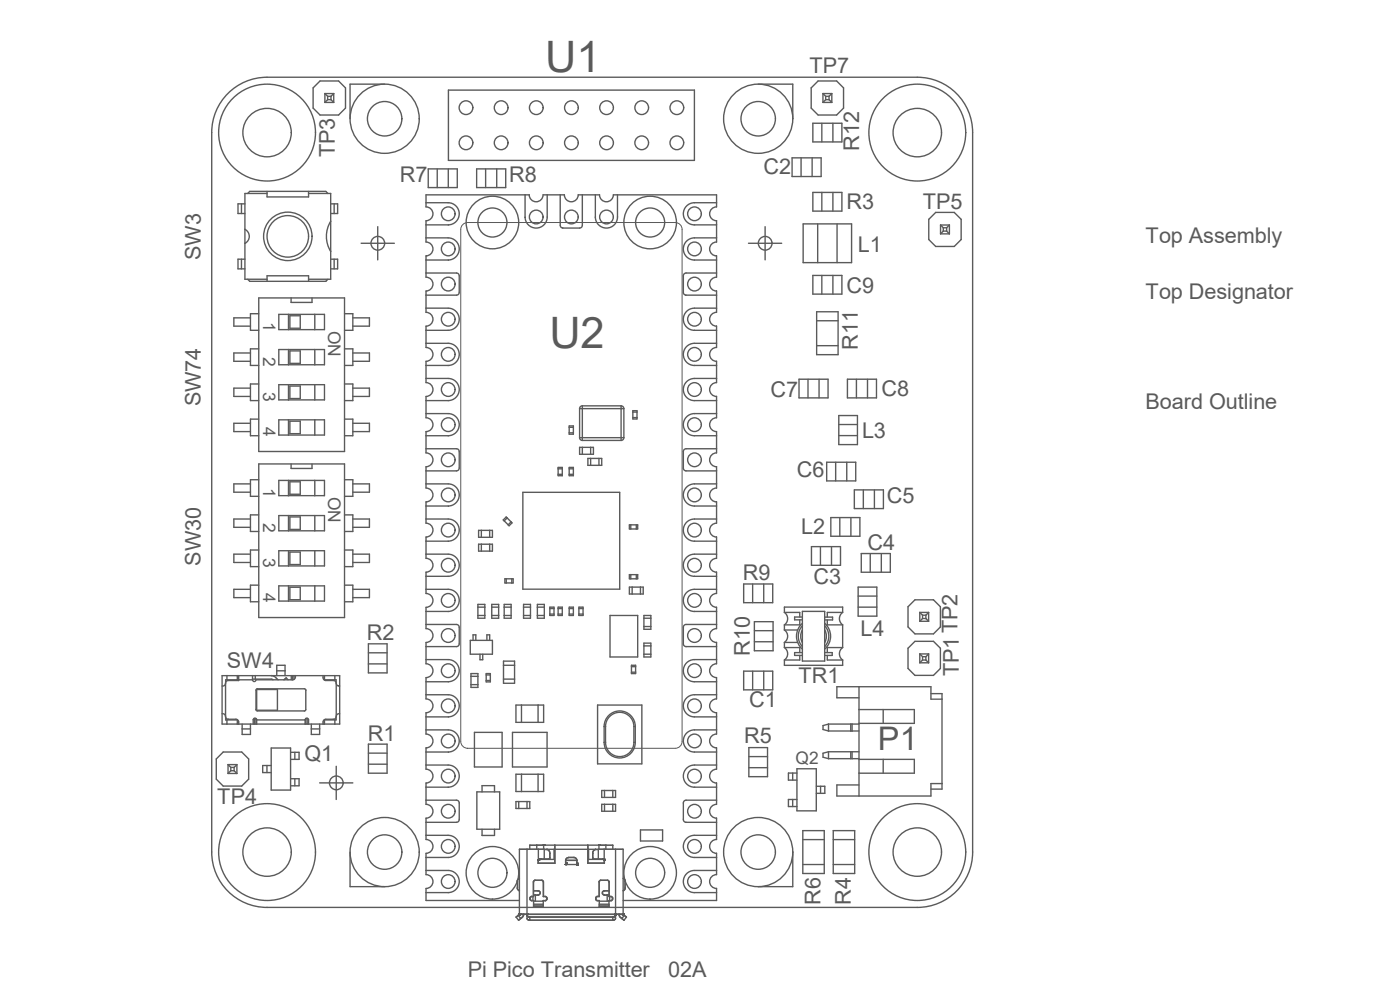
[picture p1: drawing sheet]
<svg xmlns="http://www.w3.org/2000/svg" width="297mm" height="210mm" viewBox="0 0 297 210" stroke-linecap="round" stroke-linejoin="round" font-family="sans-serif">
<defs><g id="words">
<g font-size="9.2" fill="#5a5a5a">
<text x="115.7" y="15.2">U1</text>
<text x="116.5" y="73.9">U2</text>
</g>
<text font-size="6.9" fill="#5a5a5a" x="186.3" y="159.2">P1</text>
<g font-size="4.6" fill="#5a5a5a">
<text x="171.7" y="15.5">TP7</text>
<text x="71" y="33.4" transform="rotate(-90 71 33.4)">TP3</text>
<text x="182.3" y="32" transform="rotate(-90 182.3 32)">R12</text>
<text x="84.8" y="38.7">R7</text>
<text x="108" y="38.7">R8</text>
<text x="162" y="36.9">C2</text>
<text x="179.6" y="44.3">R3</text>
<text x="195.8" y="44.3">TP5</text>
<text x="182" y="53.4">L1</text>
<text x="243" y="51.6">Top Assembly</text>
<text x="42.6" y="55.1" transform="rotate(-90 42.6 55.1)">SW3</text>
<text x="179.6" y="62.2">C9</text>
<text x="243" y="63.3">Top Designator</text>
<text x="182" y="74.2" transform="rotate(-90 182 74.2)">R11</text>
<text x="187" y="83.9">C8</text>
<text x="42.6" y="86.2" transform="rotate(-90 42.6 86.2)">SW74</text>
<text x="163.5" y="84.2">C7</text>
<text x="243" y="86.8">Board Outline</text>
<text x="182.9" y="93">L3</text>
<text x="169.1" y="101.2">C6</text>
<text x="188.1" y="106.8">C5</text>
<text x="170" y="113.2">L2</text>
<text x="184" y="116.8">C4</text>
<text x="42.6" y="120" transform="rotate(-90 42.6 120)">SW30</text>
<text x="157.6" y="122.9">R9</text>
<text x="172.6" y="123.8">C3</text>
<text x="77.8" y="135.8">R2</text>
<text x="182.6" y="135">L4</text>
<text x="48.1" y="141.7">SW4</text>
<text x="159.1" y="139.1" transform="rotate(-90 159.1 139.1)">R10</text>
<text x="203.4" y="143.5" transform="rotate(-90 203.4 143.5)">TP1TP2</text>
<text x="169.4" y="144.9">TR1</text>
<text x="159" y="150.1">C1</text>
<text x="64.6" y="161.4">Q1</text>
<text x="78.1" y="157.3">R1</text>
<text x="157.9" y="157.6">R5</text>
<text x="46.1" y="170.5">TP4</text>
<text x="174.1" y="191.9" transform="rotate(-90 174.1 191.9)">R6</text>
<text x="180.5" y="191.9" transform="rotate(-90 180.5 191.9)">R4</text>
<text x="99.2" y="207.2">Pi Pico Transmitter</text>
<text x="141.8" y="207.2">02A</text>
</g>
<g font-size="3.7" fill="#5a5a5a">
<text x="55.8" y="68.3" transform="rotate(90 55.8 68.3)">1</text>
<text x="69.6" y="70.2" transform="rotate(90 69.6 70.2)">ON</text>
<text x="55.8" y="75.8" transform="rotate(90 55.8 75.8)">2</text>
<text x="55.8" y="83.2" transform="rotate(90 55.8 83.2)">3</text>
<text x="55.8" y="90.7" transform="rotate(90 55.8 90.7)">4</text>
<text x="55.8" y="103.5" transform="rotate(90 55.8 103.5)">1</text>
<text x="69.6" y="105.4" transform="rotate(90 69.6 105.4)">ON</text>
<text x="55.8" y="111" transform="rotate(90 55.8 111)">2</text>
<text x="55.8" y="118.4" transform="rotate(90 55.8 118.4)">3</text>
<text x="55.8" y="125.9" transform="rotate(90 55.8 125.9)">4</text>
<text x="168.8" y="162">Q2</text>
</g>
</g></defs>
<g fill="none" stroke="#5a5a5a" stroke-width=".29">
<path d="M48.4 19.8a11.7 11.7 0 0 1 8.3-3.4h137.9a11.7 11.7 0 0 1 11.7 11.7v152.7a11.7 11.7 0 0 1-11.7 11.7h-137.9a11.7 11.7 0 0 1-11.8-11.7v-152.7a11.7 11.7 0 0 1 3.5-8.3zM67.9 17.2h3.9l1.5 1.4v4.3l-1.5 1.5h-3.9l-1.5-1.5v-4.3zM68.9 19.8v1.9M68.9 19.8h1.9M68.9 19.8l.6 .6M70.8 19.8v1.9M70.8 19.8l-.6 .6M81.6 17.9h-7.3v7.3M95.1 19.1h52.2v14.9h-52.2zM160.9 17.9h7.3v7.3M173.6 17.2h3.9l1.5 1.4v4.3l-1.5 1.5h-3.9l-1.5-1.5v-4.3zM174.6 19.8v1.9"/>
<path d="M174.6 19.8h1.9M174.6 19.8l.6 .6M176.5 19.8v1.9M176.5 19.8l-.6 .6M68.9 21.7h1.9M69.5 20.4v.7M69.5 20.4h.7M69.5 21.1h.7M69.5 21.1l-.6 .6M70.2 20.4v.7M70.2 21.1l.6 .6M90.8 35.8h6.2v4h-6.2z"/>
<path d="M92.8 35.8v4M95.1 35.8v4M101.1 35.8h6.2v4h-6.2zM103 35.8v4M105.4 35.8v4M168 33.5h6.2v3.9h-6.2zM169.9 33.5v3.9M172.3 33.5v3.9M172.4 26.1h6.2v4h-6.2zM174.4 26.1v4M174.6 21.7h1.9M175.2 20.4h.7"/>
<path d="M175.2 21.1h.7M175.2 20.4v.7M175.2 21.1l-.6 .6M175.9 20.4v.7M175.9 21.1l.6 .6M176.7 26.1v4M51.2 43.2v2.1M51.2 55v2M52 43.2h-1.5v2.1h1.5M52 55h-1.5v2h1.5M52 48.7a1.66 1.66 0 0 1 .9 1.4 1.66 1.66 0 0 1-.9 1.5M52.5 59.2l.5 .5h16.1l.5-.5"/>
<path d="M52.5 41l.5-.4h16.1l.5 .4M56.7 41h-4.7v18.2h4.7M56.7 40.6v1.2h8.8v-1.2M56.7 59.7v-1.2h8.8v1.2M65.5 41h4.7v18.2h-4.7M70.2 43.2h1.4v2.1h-1.4M70.2 55h1.4v2h-1.4M70.2 46.9a6.1 6.1 0 0 0 0 6.4M70.9 43.2v2.1M70.9 55v2M76.6 51.6h7.1M80.1 48.1v7"/>
<path d="M90.4 57.9h6.4a.59 .59 0 0 1 .6 .6v3.5a.59 .59 0 0 1-.6 .6h-6.4M90.4 50.5h4.7a2.35 2.35 0 0 1 2.3 2.3 2.35 2.35 0 0 1-2.3 2.4h-4.7M90.4 43h4.7a2.35 2.35 0 0 1 2.3 2.4 2.35 2.35 0 0 1-2.3 2.3h-4.7M111.4 41.3v4.7a2.35 2.35 0 0 0 2.3 2.4 2.35 2.35 0 0 0 2.4-2.4v-4.7M118.9 41.3v6.5a.59 .59 0 0 0 .5 .6h3.6a.59 .59 0 0 0 .5-.6v-6.5M126.3 41.3v4.7a2.35 2.35 0 0 0 2.4 2.4 2.35 2.35 0 0 0 2.3-2.4v-4.7M152 43h-4.7a2.35 2.35 0 0 0-2.3 2.4 2.35 2.35 0 0 0 2.3 2.3h4.7M152 50.5h-4.7a2.35 2.35 0 0 0-2.3 2.3 2.35 2.35 0 0 0 2.3 2.4h4.7M152 57.9h-6.4a.59 .59 0 0 0-.6 .6v3.5M158.8 51.6h7M162.3 48.1v7M170.4 47.5h10.3v8.2h-10.3z"/>
<path d="M172.4 40.8h6.2v4h-6.2zM172.4 58.4h6.2v4h-6.2zM173.5 47.5v8.2M174.4 40.8v4M174.4 58.4v4M176.7 40.8v4M176.7 58.4v4M177.6 47.5v8.2M197 46.5l1.5-1.4h3.9l1.5 1.4v4.3l-1.5 1.5h-3.9l-1.5-1.5zM199.5 47.7v1.9M199.5 47.7h1.9M199.5 49.6h1.9"/>
<path d="M199.5 47.7l.6 .6M200.1 48.3v.7M200.1 48.3h.7M200.1 49h.7M200.1 49l-.6 .6M200.8 48.3v.7M200.8 49l.6 .6M201.4 47.7v1.9M201.4 47.7l-.6 .6M53.1 67.4h-3.5v1.8h3.5M53.1 74.9h-3.5v1.7h3.5M54.9 66.5h-1.8v3.6h1.8"/>
<path d="M54.9 74h-1.8v3.5h1.8M54.9 63.2h18.2v32.6h-18.2zM59.2 66.7h9.6v3.2h-9.6zM59.2 74.1h9.6v3.3h-9.6zM61.2 66.7v3.2M61.2 74.1v3.3M61.5 67h2.2v2.6h-2.2zM61.5 74.4h2.2v2.7h-2.2zM61.8 63.2v1h4.4v-1M66.8 66.7v3.2M66.8 74.1v3.3M73.1 66.5h1.8v3.6h-1.8"/>
<path d="M73.1 74h1.8v3.5h-1.8M74.9 67.4h3.5v1.8h-3.5M74.9 74.9h3.5v1.7h-3.5M90.4 72.8h4.7a2.35 2.35 0 0 1 2.3 2.4 2.35 2.35 0 0 1-2.3 2.3h-4.7M90.4 65.4h4.7a2.35 2.35 0 0 1 2.3 2.3 2.35 2.35 0 0 1-2.3 2.4h-4.7M145 62a.59 .59 0 0 0 .6 .6h6.4M152 65.4h-4.7a2.35 2.35 0 0 0-2.3 2.3 2.35 2.35 0 0 0 2.3 2.4h4.7M152 72.8h-4.7a2.35 2.35 0 0 0-2.3 2.4 2.35 2.35 0 0 0 2.3 2.3h4.7M173.3 68h4.5M173.3 73.3h4.5M173.3 66.1h4.5v9.1h-4.5zM53.1 82.3h-3.5v1.8h3.5"/>
<path d="M53.1 89.8h-3.5v1.8h3.5M54.9 88.9h-1.8v3.5h1.8M54.9 81.5h-1.8v3.5h1.8M54.9 98.4h18.2v32.6h-18.2zM59.2 81.6h9.6v3.2h-9.6zM59.2 89.1h9.6v3.2h-9.6zM61.2 81.6v3.2M61.2 89.1v3.2M61.5 81.9h2.2v2.6h-2.2zM61.5 89.4h2.2v2.6h-2.2zM61.8 98.4v1h4.4v-1M66.8 81.6v3.2"/>
<path d="M66.8 89.1v3.2M73.1 88.9h1.8v3.5h-1.8M73.1 81.5h1.8v3.5h-1.8M74.9 82.3h3.5v1.8h-3.5M74.9 89.8h3.5v1.8h-3.5M90.4 95.2h6.4a.59 .59 0 0 1 .6 .6v3.5a.59 .59 0 0 1-.6 .6h-6.4M90.4 87.7h4.7a2.35 2.35 0 0 1 2.3 2.4 2.35 2.35 0 0 1-2.3 2.3h-4.7M90.4 80.3h4.7a2.35 2.35 0 0 1 2.3 2.3 2.35 2.35 0 0 1-2.3 2.4h-4.7M118.4 99.5h.9M118.4 99.2h.9v1.7h-.9zM120.8 90.6h.8M120.8 90.4h.8v1.7h-.8z"/>
<path d="M120.8 99.2h.8v1.7h-.8zM120.8 91.8h.8M120.8 99.5h.8M123 94.9h2.9v1.5h-2.9zM123 86.7v6.1M123 86.7h9.4M123 92.8h9.4M123 92.8a.59 .59 0 0 0 .5 .6M123.5 86.1v7.3M123.5 94.9v1.5M123.5 86.1h8.3M123.5 93.4h8.3"/>
<path d="M123.5 86.1a.59 .59 0 0 0-.5 .6M124.7 97.3h3v1.4h-3zM125.3 94.9v1.5M125.3 97.3v1.4M127.1 97.3v1.4M131.8 86.1a.59 .59 0 0 1 .6 .6M131.8 86.1v7.3M132.4 86.7v6.1M132.4 92.8a.59 .59 0 0 1-.6 .6M134.3 87.1h.8v1.8h-.8zM134.3 87.4h.8M134.3 88.6h.8"/>
<path d="M152 80.3h-4.7a2.35 2.35 0 0 0-2.3 2.3 2.35 2.35 0 0 0 2.3 2.4h4.7M152 87.7h-4.7a2.35 2.35 0 0 0-2.3 2.4 2.35 2.35 0 0 0 2.3 2.3h4.7M152 95.2h-6.4a.59 .59 0 0 0-.6 .6v3.5a.59 .59 0 0 0 .6 .6h6.4M169.5 80.4h6.2v4h-6.2zM171.4 80.4v4M173.8 80.4v4M175.4 98.1h6.1v3.9h-6.1zM177.3 98.1v3.9M177.9 88.2h4v6.1h-4zM177.9 90.1h4M177.9 92.4h4M179.6 98.1v3.9"/>
<path d="M179.8 80.4h6.1v4h-6.1zM181.7 80.4v4M184 80.4v4M53.1 102.7h-3.5v1.7h3.5M53.1 110.1h-3.5v1.8h3.5M53.1 117.6h-3.5v1.7h3.5M54.9 101.8h-1.8v3.5h1.8M54.9 109.2h-1.8v3.5h1.8M54.9 116.7h-1.8v3.5h1.8M59.2 101.9h9.6v3.2h-9.6zM59.2 109.4h9.6v3.2h-9.6zM59.2 116.8h9.6v3.3h-9.6z"/>
<path d="M61.2 101.9v3.2M61.2 109.4v3.2M61.2 116.8v3.3M61.5 102.2h2.2v2.7h-2.2zM61.5 109.7h2.2v2.6h-2.2zM61.5 117.1h2.2v2.7h-2.2zM66.8 101.9v3.2M66.8 109.4v3.2M66.8 116.8v3.3M73.1 116.7h1.8v3.5h-1.8M73.1 101.8h1.8v3.5h-1.8M73.1 109.2h1.8v3.5h-1.8"/>
<path d="M74.9 102.7h3.5v1.7h-3.5M74.9 110.1h3.5v1.8h-3.5M74.9 117.6h3.5v1.7h-3.5M90.4 117.6h4.7a2.35 2.35 0 0 1 2.3 2.3 2.35 2.35 0 0 1-2.3 2.4h-4.7M90.4 110.1h4.7a2.35 2.35 0 0 1 2.3 2.4 2.35 2.35 0 0 1-2.3 2.3h-4.7M90.4 102.7h4.7a2.35 2.35 0 0 1 2.3 2.3 2.35 2.35 0 0 1-2.3 2.3h-4.7M101.5 115.4h3v1.5h-3zM101.5 112.5h3v1.5h-3zM102.1 112.5v1.5M102.1 115.4v1.5M103.9 112.5v1.5M103.9 115.4v1.5"/>
<path d="M107 110.5l1 1 .6-.6-.2-.2M107.6 109.9l.8 .8M107.6 109.9l-.6 .6M107.6 109.9l-.2-.2-.6 .6 .2 .2M108.4 110.7l-.6 .6M110.9 104.4h20.6v20.6h-20.6zM118.4 100.6h.9M120.8 100.6h.8M133.5 111.3h1.8v.9h-1.8zM133.8 111.3v.9M135 111.3v.9M152 102.7h-4.7a2.35 2.35 0 0 0-2.3 2.3 2.35 2.35 0 0 0 2.3 2.3h4.7"/>
<path d="M152 110.1h-4.7a2.35 2.35 0 0 0-2.3 2.4 2.35 2.35 0 0 0 2.3 2.3h4.7M152 117.6h-4.7a2.35 2.35 0 0 0-2.3 2.3 2.35 2.35 0 0 0 2.3 2.4h4.7M172.2 116h6.1v3.9h-6.1zM174.1 116v3.9M176.3 109.8h6.1v4h-6.1zM176.4 116v3.9M178.2 109.8v4M180.5 109.8v4M181.3 103.9h6.1v4h-6.1zM182.7 117.4h6.2v4h-6.2zM183.2 103.9v4M184.6 117.4v4"/>
<path d="M185.5 103.9v4M187 117.4v4M53.1 125h-3.5v1.8h3.5M54.9 124.1h-1.8v3.6h1.8M59.2 124.3h9.6v3.2h-9.6zM61.2 124.3v3.2M61.5 124.6h2.2v2.6h-2.2zM66.8 124.3v3.2M73.1 124.1h1.8v3.6h-1.8M74.9 125h3.5v1.8h-3.5M78.2 136.6h3.9v6.1h-3.9zM78.2 138.5h3.9"/>
<path d="M90.4 139.9h4.7a2.35 2.35 0 0 1 2.3 2.4 2.35 2.35 0 0 1-2.3 2.3h-4.7M90.4 132.5h6.4a.59 .59 0 0 1 .6 .6v3.5a.59 .59 0 0 1-.6 .6h-6.4M90.4 125h4.7a2.35 2.35 0 0 1 2.3 2.4 2.35 2.35 0 0 1-2.3 2.3h-4.7M99.8 135.8h4.7v3h-4.7zM100.4 135.8v-1.1h.5v1.1M101.4 128.8h1.5M101.4 130.6h1.5M101.4 128.2h1.5v3h-1.5zM101.8 138.8v1.2h.6v-1.2M103.3 135.8v-1.1h.6v1.1M104.3 128.8h1.5M104.3 130.6h1.5"/>
<path d="M104.3 128.2h1.5v3h-1.5zM107 128.8h1.4M107 130.6h1.4M107 128.2h1.4v3h-1.4zM107.1 122.8h1.8v.9h-1.8zM107.4 122.8v.9M108.6 122.8v.9M111.1 128.8h1.4M111.1 128.2h1.4v3h-1.4zM111.1 130.6h1.4M114 128.8h1.5M114 130.6h1.5"/>
<path d="M114 128.2h1.5v3h-1.5zM116.6 128.8h.9v1.8h-.9zM116.6 130.3h.9M116.6 129.1h.9M118.4 128.8h.9v1.8h-.9zM118.4 130.3h.9M118.4 129.1h.9M120.8 128.8h.8v1.8h-.8zM120.8 130.3h.8M120.8 129.1h.8M122.8 128.8h.9v1.8h-.9zM122.8 130.3h.9"/>
<path d="M122.8 129.1h.9M129.4 130.6h5.9v8.8h-5.9zM133.5 124.5h3v1.5h-3zM133.5 121.9h1.8v.9h-1.8zM133.8 121.9v.9M134.1 124.5v1.5M135 121.9v.9M135.9 124.5v1.5M136.6 130.6h1.5v2.9h-1.5zM136.6 131.2h1.5M136.6 136.4h1.5v3h-1.5zM136.6 137h1.5"/>
<path d="M136.6 138.8h1.5M136.6 132.9h1.5M152 125h-4.7a2.35 2.35 0 0 0-2.3 2.4 2.35 2.35 0 0 0 2.3 2.3h4.7M152 132.5h-6.4a.59 .59 0 0 0-.6 .6v3.5a.59 .59 0 0 0 .6 .6h6.4M152 139.9h-4.7a2.35 2.35 0 0 0-2.3 2.4 2.35 2.35 0 0 0 2.3 2.3h4.7M157.8 123.9h6.1v3.9h-6.1zM159.7 123.9v3.9M160 131.9h4v6.1h-4zM160 136.1h4M160 133.8h4M162 123.9v3.9M166.4 129.9v-1.1h12.4v1.1"/>
<path d="M166.4 129.9h3.3v1M166.4 137.4h3.3v1M166.4 132.6v1M166.4 136.3v1.1M166.4 133.6h2.8M166.4 136.3h2.8M166.4 129.9a1.61 1.61 0 0 1 0 2.7M166.4 137.4a1.61 1.61 0 0 1 0 2.6M166.4 133.6a1.61 1.61 0 0 1 0 2.7M169.7 139v1h-3.3M169.7 131.5v1.1h-3.3M170.2 132.2a3.6 3.6 0 0 0 0 5.5"/>
<path d="M170.2 132.8a3.2 3.2 0 0 0 0 4.4M170.2 133.6a2.73 2.73 0 0 0 0 2.7M170.2 129.7h4.8v10.5h-4.8zM170.2 130.9h-1.6v.6h1.6M170.2 138.4h-1.6v.6h1.6M175 133.6a2.73 2.73 0 0 1 0 2.7M175 132.8a3.2 3.2 0 0 1 0 4.4M175 130.9h1.6v.6h-1.6M175 138.4h1.6v.6h-1.6M175 132.2a3.6 3.6 0 0 1 0 5.5M175.5 139v1h3.3M175.5 131.5v1.1h3.3"/>
<path d="M178.8 129.9h-3.3v1M178.8 137.4h-3.3v1M178.8 132.6v4.8M178.8 137.4a1.61 1.61 0 0 0 0 2.6M178.8 129.9a1.61 1.61 0 0 0 0 2.7M182.1 124.5h3.9v6.2h-3.9zM182.1 128.8h3.9M182.1 126.5h3.9M192.6 128.7l1.5-1.5h3.9l1.5 1.5v4.3l-1.5 1.5h-3.9l-1.5-1.5zM192.6 137.5l1.5-1.4h3.9l1.5 1.4v4.3l-1.5 1.5h-3.9l-1.5-1.5zM195.1 129.9v1.9M195.1 138.7v1.9"/>
<path d="M195.1 129.9h1.9M195.1 131.8h1.9M195.1 129.9l.6 .6M195.1 138.7h1.9M195.1 138.7l.6 .6M195.7 130.5v.7M195.7 139.3v.7M195.7 130.5h.7M195.7 131.2h.7M195.7 131.2l-.6 .6M195.7 139.3h.7M196.4 130.5v.7"/>
<path d="M196.4 139.3v.7M196.4 131.2l.6 .6M197 129.9v1.9M197 138.7v1.9M197 129.9l-.6 .6M197 138.7l-.6 .6M47.1 143.3h25v10.3h-25zM47.3 151.4a.59 .59 0 0 1 .5 .6M47.8 144.9v7.1M47.8 144.9a.59 .59 0 0 1-.5 .6M47.9 152a.59 .59 0 0 0 .5 .6h1.7a.59 .59 0 0 1 .5 .6v.4M47.9 152.2v.5h2.4v.9"/>
<path d="M48.1 143.3v.9M48.1 152.7v.9M50.3 143.3v.9M50.5 144.4v-.2h-2.6v.6M50.6 143.3v1.1h-2.2a.59 .59 0 0 0-.6 .5M50.6 144.2h3M51.4 153.6v2.2h1.7v-2.2M51.4 154.6h1.7M53.6 144.1h3.9l.4 .1M53.6 143.3v.9M53.9 152.4h.4v1.2M54 152.4v1.2"/>
<path d="M54.2 143.3v.8M54.3 150.5l.3 .3h10M54.3 152.6h.1M54.5 146.3h4.4v4.4h-4.4zM54.5 152.7v.9M54.5 152.7h10.2M54.5 152.7a.37 .37 0 0 0-.4-.3 .37 .37 0 0 0-.4 .3v.9M54.6 146.1h10l.3 .3M54.6 146.1l-.3 .3v4.1M57.5 158.7h4.1v8.9h-4.1zM57.5 143.3l.6 .1 .6 .6M58.7 143.3v-2.2h1.8v2.2"/>
<path d="M58.7 142.3h1.8M58.7 144l.3 .2M60.2 144.2l.5-.4 .4 .4M61.6 159.6h1.8v1.5h-1.8M61.8 143.3v.9M62.1 144.2h-7.8a.37 .37 0 0 1-.4 .4 .37 .37 0 0 1-.3-.4M62.1 143.3v.9M62.4 143.3v.8M62.5 159.6v1.5M62.7 143.3a.68 .68 0 0 1-.6 .9M64.7 152.7a.37 .37 0 0 1 .4-.3 .37 .37 0 0 1 .4 .3v.9M64.7 152.7v.9"/>
<path d="M64.9 146.4v4.1l-.3 .3M65.2 152.4v1.2M65.3 152.4h-.4v1.2M66 154.6h1.8M66 153.6v2.2h1.8v-2.2M68.5 143.3a.8 .8 0 0 0 .4 1l1.8 .1a.59 .59 0 0 1 .6 .5M68.8 143.3v.9h2.5v.6M71 143.3v.9M71 152.7v.9M71.3 152.2v.5h-2.5v.9M71.3 144.9v7.1M71.3 152a.59 .59 0 0 1-.6 .6h-1.6a.59 .59 0 0 0-.6 .6v.4"/>
<path d="M71.3 144.9a.59 .59 0 0 0 .6 .6M71.9 151.4a.59 .59 0 0 0-.6 .6M78.2 157.9h3.9v6.1h-3.9zM78.2 159.8h3.9M78.2 140.8h3.9M90.4 154.8h4.7a2.35 2.35 0 0 1 2.3 2.4 2.35 2.35 0 0 1-2.3 2.3h-4.7M90.4 147.4h4.7a2.35 2.35 0 0 1 2.3 2.3 2.35 2.35 0 0 1-2.3 2.4h-4.7M99.9 142.9h1.5v2.9h-1.5zM99.9 143.5h1.5M99.9 145.2h1.5M100.7 155.4h5.8v7.3h-5.8zM103.1 142.9h.9v1.8h-.9z"/>
<path d="M103.1 143.2h.9M103.1 144.4h.9M106.8 141.1h2.4M106.8 140.3h2.4v4.6h-2.4zM106.8 144.1h2.4M108.7 155.4h7.4v7.3h-7.4zM109.5 149.6h5.8v3.6h-5.8zM110.6 149.6v3.6M114.2 149.6v3.6M126.8 149.6h9.4v12.4h-9.4zM128.2 154.1a3.3 3.3 0 0 1 3.3-3.3 3.3 3.3 0 0 1 3.3 3.3M128.2 157.5a3.3 3.3 0 0 0 3.3 3.3 3.3 3.3 0 0 0 3.3-3.3"/>
<path d="M128.2 154.1h.3M128.2 157.5h.3M128.2 154.1v3.4M128.5 157.5a3 3 0 0 0 3 3 3 3 0 0 0 3-3M128.5 154.1a3 3 0 0 1 3-3 3 3 0 0 1 3 3M128.5 154.1v3.4M134 141.1h.8v1.8h-.8zM134 142.6h.8M134 141.4h.8M134.5 154.1h.3M134.5 154.1v3.4M134.5 157.5h.3"/>
<path d="M134.8 154.1v3.4M152 147.4h-4.7a2.35 2.35 0 0 0-2.3 2.3 2.35 2.35 0 0 0 2.3 2.4h4.7M152 154.8h-4.7a2.35 2.35 0 0 0-2.3 2.4 2.35 2.35 0 0 0 2.3 2.3h4.7M157.8 142.4h6.1v3.9h-6.1zM158.9 158.6h3.9v6.2h-3.9zM159.7 142.4v3.9M162 142.4v3.9M166.4 140v1.1h12.4v-1.1M175.8 153.6l-1.2 .3v.9l1.2 .3M175.8 159.5l-1.2 .3v.8l1.2 .3M175.8 155.1h6.4M175.8 153.6h6.4"/>
<path d="M175.8 153.6v1.5M175.8 159.5v1.4M175.8 159.5h6.4M180.5 153.6v1.5M180.5 159.5v1.4M180.8 153.6v1.5M180.8 159.5v1.4M182.2 148h-4.7v-2.3h20v2.6h2.3M182.2 145.7v23.2M182.2 150.5h11.8v3h-11.8M187.4 150.5v3M195.1 140.6h1.9"/>
<path d="M195.7 140h.7M195.7 140l-.6 .6M196.4 140l.6 .6M197.5 147.1h2.3v20.3h-2.3M45.9 161l1.5-1.5h3.9l1.5 1.5v4.3l-1.5 1.5h-3.9l-1.5-1.5zM48.4 162.2v1.9M48.4 162.2h1.9M48.4 164.1h1.9M48.4 162.2l.6 .6M49 162.8v.7M49 162.8h.7M49 163.5h.7"/>
<path d="M49 163.5l-.6 .6M49.7 162.8v.7M49.7 163.5l.6 .6M50.3 162.2v1.9M50.3 162.2l-.6 .6M56.6 162.4v1.5M57.5 162.4h-1.8v1.5h1.8M61.6 165.2h1.8v1.5h-1.8M62.5 165.2v1.5M67.8 166.1h7.1M71.3 162.6v7M78.2 162.1h3.9"/>
<path d="M90.4 177.2h4.7a2.35 2.35 0 0 1 2.3 2.4 2.35 2.35 0 0 1-2.3 2.3h-4.7M90.4 169.7h6.4a.59 .59 0 0 1 .6 .6v3.6a.59 .59 0 0 1-.6 .5h-6.4M90.4 162.3h4.7a2.35 2.35 0 0 1 2.3 2.3 2.35 2.35 0 0 1-2.3 2.4h-4.7M90.4 173.6v4.5a1.47 1.47 0 0 1 1.4 1.5 1.47 1.47 0 0 1-1.4 1.4v4.5a1.47 1.47 0 0 1 1.4 1.5 1.47 1.47 0 0 1-1.4 1.5v2.5h19.8M90.4 173.6a1.47 1.47 0 0 0 1.5-1.5 1.47 1.47 0 0 0-1.5-1.5v-4.5l.4-.1a1.47 1.47 0 0 0 1-1.6 1.47 1.47 0 0 0-1.4-1.2v-4.5l.4-.1a1.47 1.47 0 0 0 1-1.6 1.47 1.47 0 0 0-1.4-1.3v-4.5l.4-.1a1.47 1.47 0 0 0 1-1.6 1.47 1.47 0 0 0-1.4-1.2v-4.6h.4a1.47 1.47 0 0 0 1-1.7 1.47 1.47 0 0 0-1.4-1.2v-4.5l.4-.1a1.47 1.47 0 0 0 1-1.6 1.47 1.47 0 0 0-1.4-1.2v-4.6h.4a1.47 1.47 0 0 0 1-1.7 1.47 1.47 0 0 0-1.4-1.2v-4.5l.4-.1a1.47 1.47 0 0 0 1-1.6 1.47 1.47 0 0 0-1.4-1.3v-4.5l.4-.1a1.47 1.47 0 0 0 1-1.6 1.47 1.47 0 0 0-1.4-1.2v-4.5l.4-.1a1.47 1.47 0 0 0 1-1.6 1.47 1.47 0 0 0-1.4-1.3v-4.5l.4-.1a1.47 1.47 0 0 0 1-1.6 1.47 1.47 0 0 0-1.4-1.2v-4.5l.4-.1a1.47 1.47 0 0 0 1-1.6 1.47 1.47 0 0 0-1.4-1.3v-4.5l.4-.1a1.47 1.47 0 0 0 1-1.6 1.47 1.47 0 0 0-1.4-1.2v-4.6h.4a1.47 1.47 0 0 0 1-1.7 1.47 1.47 0 0 0-1.4-1.2v-4.5l.4-.1a1.47 1.47 0 0 0 1-1.6 1.47 1.47 0 0 0-1.4-1.2v-4.6h.4a1.47 1.47 0 0 0 1-1.7 1.47 1.47 0 0 0-1.4-1.2v-4.5l.4-.1a1.47 1.47 0 0 0 1-1.6 1.47 1.47 0 0 0-1.4-1.3v-4.5h.4a1.47 1.47 0 0 0 1-1.7 1.47 1.47 0 0 0-1.4-1.2v-2.6h21.9a1.47 1.47 0 0 0 1.4 1.5 1.47 1.47 0 0 0 1.5-1.5h4.5l.1 .5a1.47 1.47 0 0 0 1.6 1 1.47 1.47 0 0 0 1.3-1.5h4.5l.1 .5a1.47 1.47 0 0 0 1.6 1 1.47 1.47 0 0 0 1.2-1.5h21.9v2.6a1.47 1.47 0 0 0-1.4 1.5 1.47 1.47 0 0 0 1.4 1.4v4.5l-.4 .1a1.47 1.47 0 0 0-1 1.6 1.47 1.47 0 0 0 1.4 1.3v4.5l-.4 .1a1.47 1.47 0 0 0-1 1.6 1.47 1.47 0 0 0 1.4 1.2v4.6h-.4a1.47 1.47 0 0 0-1 1.7 1.47 1.47 0 0 0 1.4 1.2v4.5l-.4 .1a1.47 1.47 0 0 0-1 1.6 1.47 1.47 0 0 0 1.4 1.2v4.6h-.4a1.47 1.47 0 0 0-1 1.7 1.47 1.47 0 0 0 1.4 1.2v4.5l-.4 .1a1.47 1.47 0 0 0-1 1.6 1.47 1.47 0 0 0 1.4 1.3v4.5l-.4 .1a1.47 1.47 0 0 0-1 1.6 1.47 1.47 0 0 0 1.4 1.2v4.5l-.4 .1a1.47 1.47 0 0 0-1 1.6 1.47 1.47 0 0 0 1.4 1.3v4.5l-.4 .1a1.47 1.47 0 0 0-1 1.6 1.47 1.47 0 0 0 1.4 1.2v4.5l-.4 .1a1.47 1.47 0 0 0-1 1.6 1.47 1.47 0 0 0 1.4 1.3v4.5l-.4 .1a1.47 1.47 0 0 0-1 1.6 1.47 1.47 0 0 0 1.4 1.2v4.6h-.4a1.47 1.47 0 0 0-1 1.7 1.47 1.47 0 0 0 1.4 1.2v4.5l-.4 .1a1.47 1.47 0 0 0-1 1.6 1.47 1.47 0 0 0 1.4 1.2v4.6h-.4a1.47 1.47 0 0 0-1 1.7 1.47 1.47 0 0 0 1.4 1.2v4.5l-.4 .1a1.47 1.47 0 0 0-1 1.6 1.47 1.47 0 0 0 1.4 1.3v4.5h-.4a1.47 1.47 0 0 0-1 1.7 1.47 1.47 0 0 0 1.4 1.2v4.5l-.4 .1a1.47 1.47 0 0 0-1 1.6 1.47 1.47 0 0 0 1.4 1.3v4.5l-.4 .1a1.47 1.47 0 0 0-1 1.6 1.47 1.47 0 0 0 1.4 1.2v4.5l-.4 .1a1.47 1.47 0 0 0-1 1.6 1.47 1.47 0 0 0 1.4 1.3v2.5h-19.8M101.2 168h4.8v7.9h-4.8zM102.3 168v-1.3h2.6v1.3M102.3 175.9v1.3h2.6v-1.3M109.5 164.2h5.8v3.7h-5.8zM109.5 170h2.9v1.5h-2.9zM110 170v1.5M110.6 164.2v3.7"/>
<path d="M111.8 170v1.5M112.4 179.3v.9M112.4 179.3h2.9M112.4 179.3h.1M114.2 164.2v3.7M115.3 179.3h.1M115.3 179.3v.9M117.7 179.3v3.8M124.7 179.3v3.8M127.1 179.3h.1M127.7 167.7h2.9v1.5h-2.9zM127.7 170.6h2.9v1.5h-2.9z"/>
<path d="M128.2 167.7v1.5M128.2 170.6v1.5M130 179.3h.1M130 179.3h-2.9v.9M130 167.7v1.5M130 170.6v1.5M130 179.3v.9M135.9 176.1h4.7v2.3h-4.7zM145.6 169.7h6.4M145.6 169.7a.59 .59 0 0 0-.6 .6v3.6a.59 .59 0 0 0 .6 .5h6.4M152 162.3h-4.7a2.35 2.35 0 0 0-2.3 2.3 2.35 2.35 0 0 0 2.3 2.4h4.7M152 177.2h-4.7a2.35 2.35 0 0 0-2.3 2.4 2.35 2.35 0 0 0 2.3 2.3h4.7"/>
<path d="M158.9 160.5h3.9M158.9 162.9h3.9M168.2 164v1.5M168.2 169.6v1.5M169.1 163.1h4.1v8.9h-4.1zM169.1 164h-1.8v1.5h1.8M169.1 169.6h-1.8v1.5h1.8M170.3 178.1h4.6M170.3 176.2h4.6v9.1h-4.6zM173.2 166.8h1.8v1.5h-1.8M174.1 166.8v1.5M175.8 160.9h6.4"/>
<path d="M176.8 178.1h4.5M176.8 176.2h4.5v9.1h-4.5zM182.2 161.1h11.8v2.9h-11.8M187.4 161.1v2.9M199.8 166.2h-2.3v2.7h-20v-2.4h4.7M74.3 180.8v7.3h7.3M90.4 184.7h4.7a2.35 2.35 0 0 1 2.3 2.3 2.35 2.35 0 0 1-2.3 2.4h-4.7M109.5 194.6l.5 .6 .7-.6M109.9 186.6a5.6 5.6 0 0 0-6.8-6.8 5.6 5.6 0 0 0-2.7 9.2 5.6 5.6 0 0 0 9.4-2.1M109.9 194.2h.1M110 194.2l-.5 .4M110 194.2l.5 .6"/>
<path d="M110.2 194h.1M110.2 193.9h.1M110.2 193.9v.1M110.2 193.9h1.6M110.2 186.4l-.2 .1-.2 .4v1.5v.2l.4 .4M110.2 194l-.7 .6M110.2 194l-.2 .2M110.2 194h.8M110.5 194.8v.1M110.5 194.9l-.5 .3M110.7 194.6v.1M111 194h.1"/>
<path d="M111 194l-.3 .7M111.8 193.9h.1M111.8 193.9l-1.6 .1M111.8 194h.1M111.8 193.9l.1 .1M111.8 180.2v13.7M111.8 194v.9l.3 .2M111.9 193.9h.1M111.9 193.9h18.6M111.9 194.2l.1 .2 .4 .1M111.9 194v.2M111.9 194.2v.2l.5 .2h17.6l.5-.2v-.2"/>
<path d="M111.9 194h-.1M112 195.1l.4 .1M112.1 195.1l.3 .1M112.4 195.2h17.6M112.4 194.5v.7M112.4 194.5h17.6M112.4 190.5v.2M112.4 190.7h.1M112.4 190.7l.4 .4M112.8 191.1l.4-.1v1.4h2.1v-1.4l.4 .1M112.8 190.2h.4M112.8 190.2h.1"/>
<path d="M112.8 191v.1M112.8 190.2l-.4 .3M113.1 190.2v.8M113.2 187.1v3.1M113.2 190.2h.1M113.2 187.1h.1M113.2 191.2h2.1M113.2 191.8h2.1M113.2 192h2.1M113.2 192.3h2.1M113.2 189.9h1M113.2 189h1"/>
<path d="M113.5 186.7h1.5M113.5 186.7v.1M113.5 186.7l-.3 .4M113.6 189.9v1.3M113.9 180.2v-.9h14.6v.9M114.2 189v-.1a.47 .47 0 0 1 .4 .5 .47 .47 0 0 1-.4 .5M114.2 189.9h.1M114.2 189a.44 .44 0 0 1 .4 .4 .44 .44 0 0 1-.4 .5M114.2 183.1h3.5M114.2 182.6h.1M114.2 182.6v.5M114.2 180.2v2.2"/>
<path d="M114.2 182.4h.1M114.2 182.4v.2M114.3 182.3h.1M114.3 182.4h.1M114.4 182.3h.1M114.5 182.3h.1M115 186.7l.3 .4M115.3 187.1h.1M115.3 187.1v3.1M115.3 190.2h.4M115.3 190.2h.1M115.5 180.2h-5.3v13.7"/>
<path d="M115.5 180.2l-.1 2.1M115.5 180.2h.5M115.7 190.2l.3 .3M115.7 190.2h.1M115.7 191v.1M116 190.5h.1M116 190.7h.1M116 190.5v.2M116 190.7l-.3 .4M116 180.2h10.4M116 180.2a.76 .76 0 0 1 .6 .8M116.5 182.3h-2"/>
<path d="M116.5 182.3h-.1M116.6 182l-.1 .3M116.6 181h.1M116.6 182h.1M116.6 181v1M117.5 180.2v2.1h-3.2M120 183.4h.1M120 183.4h2.4M120 182.5h2.4v.9M120 182.5v.9M120 183.3h.1M120 183.2h.1"/>
<path d="M120.6 181.9a.59 .59 0 0 0-.6 .6M120.6 181.9a.59 .59 0 0 0-.6 .6v.7M120.6 181.9h.1M120.6 181.9h1.2M121.8 181.9a.59 .59 0 0 1 .6 .6M121.8 181.9h.1M122.4 183.2h.1M122.4 182.5v.7M122.4 183.3h.1M122.4 183.4h.1M124.7 183.1h.1M124.7 183.1h3.5"/>
<path d="M124.9 180.2v2.1h3.1M125.7 181v1M125.7 181h.1M125.7 182h.1M125.8 182l.1 .3M125.9 182.3h2M125.9 182.3h.1M126.4 180.2a.76 .76 0 0 0-.6 .8M126.4 180.2h.5M126.4 190.5v.2M126.4 190.5h.1M126.4 190.7h.1"/>
<path d="M126.4 190.7l.3 .4M126.7 190.2l-.3 .3M126.7 191.1l.4-.1v1.4h2.1v-1.4l.4 .1M126.7 190.2h.4M126.7 190.2h.1M126.7 191v.1M126.9 180.2h5.3v13.7M126.9 180.2l.1 2.1M127.1 187.1v3.1M127.1 187.1h.1M127.1 190.2h.1M127.1 191.2h2.1"/>
<path d="M127.1 191.8h2.1M127.1 192h2.1M127.1 192.3h2.1M127.4 186.7l-.3 .4M127.4 186.7h1.5M127.4 186.7v.1M128 182.3h.1M128.1 182.3h.1M128.1 182.4h.1M128.2 182.4v.2M128.2 180.2v2.2M128.2 182.6v.5"/>
<path d="M128.2 189a.46 .46 0 0 0-.4 .4 .46 .46 0 0 0 .4 .5M128.2 189.9h.1M128.2 189h1M128.2 189a.44 .44 0 0 0-.4 .4 .44 .44 0 0 0 .4 .5M128.8 189.9v1.3M128.9 186.7l.3 .4M129.2 187.1h.1M129.2 189.9h-1M129.2 187.1v3.1M129.2 190.2h.4M129.2 190.2h.1M129.3 190.2v.8"/>
<path d="M129.6 190.2h.1M129.6 191v.1M129.6 190.2l.4 .3M129.9 190.5h.1M129.9 190.7h.1M130 190.5v.2M130 190.7l-.4 .4M130 194.5v.7M130.3 195.1l-.3 .1M130.5 194h.1M130.5 194l.1 .9-.6 .3M130.5 194.2l-.1 .2-.4 .1"/>
<path d="M130.5 194v.2M130.5 193.9l.1 .1M130.6 193.9h-.1M130.6 180.2v13.7M130.6 193.9v.1M130.6 194h.1M130.6 194h1.5M130.6 193.9h1.6M130.6 193.9h.1M131.3 194l.2 .5 .9 .7M131.4 194h.1M131.4 194h.8"/>
<path d="M132.1 194h.1M132.2 194h.1M132.2 194l.2 .2M132.2 193.9l-.1 .1M132.2 186.3l.4 .4v.2v1.5l-.2 .4-.2 .2M132.2 194l.3 .2M132.4 194.2l-.5 .7 .5 .3M132.4 194.2l.5 .4M132.5 194.2l.4 .4M132.5 194.2h-.1M132.5 186.6a5.6 5.6 0 0 1 4.5-6.9 5.6 5.6 0 0 1 6.5 5 5.6 5.6 0 0 1-5.6 6 5.6 5.6 0 0 1-5.3-3.8M132.9 194.6l-.5 .6"/>
<path d="M152 184.7h-4.7a2.35 2.35 0 0 0-2.3 2.3 2.35 2.35 0 0 0 2.3 2.4h4.7M168.2 180.8v7.3h-7.3M170.3 183.4h4.6M176.8 183.4h4.5"/>
<circle cx="56.7" cy="28.1" r="10.3"/>
<circle cx="56.7" cy="28.1" r="5.1"/>
<circle cx="81.6" cy="25.2" r="3.7"/>
<circle cx="81.6" cy="25.2" r="7.3"/>
<circle cx="98.9" cy="30.3" r="1.45"/>
<circle cx="98.9" cy="22.8" r="1.45"/>
<circle cx="106.3" cy="30.3" r="1.45"/>
<circle cx="106.3" cy="22.8" r="1.45"/>
<circle cx="113.8" cy="22.8" r="1.45"/>
<circle cx="113.8" cy="30.3" r="1.45"/>
<circle cx="121.2" cy="22.8" r="1.45"/>
<circle cx="121.2" cy="30.3" r="1.45"/>
<circle cx="128.7" cy="30.3" r="1.45"/>
<circle cx="128.7" cy="22.8" r="1.45"/>
<circle cx="136.1" cy="30.3" r="1.45"/>
<circle cx="136.1" cy="22.8" r="1.45"/>
<circle cx="143.6" cy="30.3" r="1.45"/>
<circle cx="143.6" cy="22.8" r="1.45"/>
<circle cx="160.8" cy="25.2" r="7.3"/>
<circle cx="160.8" cy="25.2" r="3.7"/>
<circle cx="194.6" cy="28.1" r="5.1"/>
<circle cx="194.6" cy="28.1" r="10.3"/>
<circle cx="61.1" cy="50.1" r="4.4"/>
<circle cx="61.1" cy="50.1" r="5.1"/>
<circle cx="80.2" cy="51.6" r="1.45"/>
<circle cx="95.1" cy="45.4" r="1.45"/>
<circle cx="95.1" cy="52.8" r="1.45"/>
<circle cx="104.5" cy="47.2" r="3.1"/>
<circle cx="104.5" cy="47.2" r="5.6"/>
<circle cx="113.8" cy="46" r="1.45"/>
<circle cx="121.2" cy="46" r="1.45"/>
<circle cx="128.7" cy="46" r="1.45"/>
<circle cx="137.9" cy="47.2" r="3.1"/>
<circle cx="137.9" cy="47.2" r="5.6"/>
<circle cx="147.3" cy="52.8" r="1.45"/>
<circle cx="147.3" cy="45.4" r="1.45"/>
<circle cx="162.3" cy="51.6" r="1.45"/>
<circle cx="95.1" cy="75.2" r="1.45"/>
<circle cx="95.1" cy="67.7" r="1.45"/>
<circle cx="95.1" cy="60.3" r="1.45"/>
<circle cx="147.3" cy="60.3" r="1.45"/>
<circle cx="147.3" cy="67.7" r="1.45"/>
<circle cx="147.3" cy="75.2" r="1.45"/>
<circle cx="95.1" cy="97.5" r="1.45"/>
<circle cx="95.1" cy="90.1" r="1.45"/>
<circle cx="95.1" cy="82.6" r="1.45"/>
<circle cx="147.3" cy="90.1" r="1.45"/>
<circle cx="147.3" cy="82.6" r="1.45"/>
<circle cx="147.3" cy="97.5" r="1.45"/>
<circle cx="95.1" cy="112.5" r="1.45"/>
<circle cx="95.1" cy="119.9" r="1.45"/>
<circle cx="95.1" cy="105" r="1.45"/>
<circle cx="147.3" cy="119.9" r="1.45"/>
<circle cx="147.3" cy="105" r="1.45"/>
<circle cx="147.3" cy="112.5" r="1.45"/>
<circle cx="95.1" cy="134.8" r="1.45"/>
<circle cx="95.1" cy="127.4" r="1.45"/>
<circle cx="147.3" cy="127.4" r="1.45"/>
<circle cx="147.3" cy="134.8" r="1.45"/>
<circle cx="95.1" cy="157.2" r="1.45"/>
<circle cx="95.1" cy="149.7" r="1.45"/>
<circle cx="95.1" cy="142.3" r="1.45"/>
<circle cx="147.3" cy="149.7" r="1.45"/>
<circle cx="147.3" cy="142.3" r="1.45"/>
<circle cx="147.3" cy="157.2" r="1.45"/>
<circle cx="71.3" cy="166.1" r="1.45"/>
<circle cx="95.1" cy="179.6" r="1.45"/>
<circle cx="95.1" cy="172.1" r="1.45"/>
<circle cx="95.1" cy="164.6" r="1.45"/>
<circle cx="147.3" cy="172.1" r="1.45"/>
<circle cx="147.3" cy="164.6" r="1.45"/>
<circle cx="147.3" cy="179.6" r="1.45"/>
<circle cx="56.7" cy="180.8" r="10.3"/>
<circle cx="56.7" cy="180.8" r="5.1"/>
<circle cx="81.6" cy="180.8" r="3.7"/>
<circle cx="81.6" cy="180.8" r="7.3"/>
<circle cx="95.1" cy="187" r="1.45"/>
<circle cx="104.5" cy="185.2" r="3.1"/>
<circle cx="137.9" cy="185.2" r="3.1"/>
<circle cx="147.3" cy="187" r="1.45"/>
<circle cx="160.8" cy="180.8" r="7.3"/>
<circle cx="160.8" cy="180.8" r="3.7"/>
<circle cx="194.6" cy="180.8" r="5.1"/>
<circle cx="194.6" cy="180.8" r="10.3"/>
</g>
<path d="M98.3 47.5l.9-.3h44a1.47 1.47 0 0 1 1.5 1.5v108.6a1.46 1.46 0 0 1-1.5 1.4h-44a1.47 1.47 0 0 1-1.5-1.4v-108.6l.1-.5z" fill="none" stroke="#5a5a5a" stroke-width=".21"/>
<use href="#words"/>
</svg>
